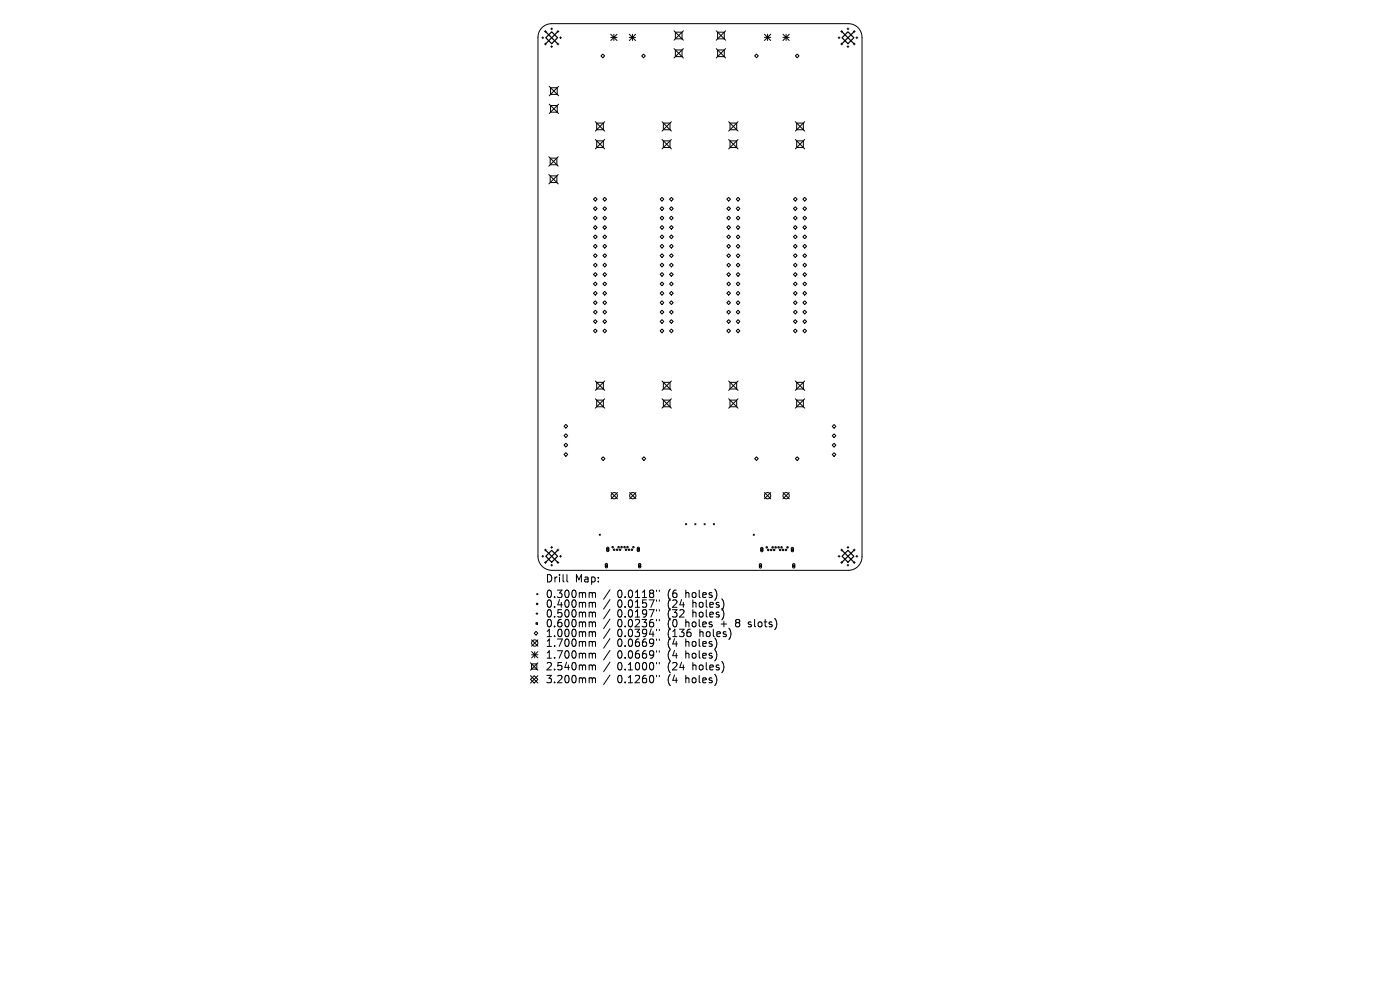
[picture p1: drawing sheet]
<svg xmlns="http://www.w3.org/2000/svg" width="297mm" height="210mm" viewBox="0 0 297 210" stroke-linecap="round" stroke-linejoin="round" font-family="sans-serif">
<defs><g id="words">
<g font-size="2.2">
<text x="115.7" y="123.8">Drill</text>
<text x="122" y="123.8">Map:</text>
<text x="115.7" y="127.1">0.300mm</text>
<text x="115.7" y="129.1">0.400mm</text>
<text x="115.7" y="131.2">0.500mm</text>
<text x="131" y="127.1">0.0118&quot;</text>
<text x="131" y="129.1">0.0157&quot;</text>
<text x="131" y="131.2">0.0197&quot;</text>
<text x="141.7" y="127.1">(6</text>
<text x="141.7" y="129.1">(24</text>
<text x="141.7" y="131.2">(32</text>
<text x="145.6" y="127.1">holes)</text>
<text x="147.1" y="129.1">holes)</text>
<text x="147.1" y="131.2">holes)</text>
<text x="115.7" y="133.3">0.600mm</text>
<text x="115.7" y="135.4">1.000mm</text>
<text x="115.7" y="137.4">1.700mm</text>
<text x="131" y="133.3">0.0236&quot;</text>
<text x="131" y="135.4">0.0394&quot;</text>
<text x="131" y="137.4">0.0669&quot;</text>
<text x="141.7" y="133.3">(0</text>
<text x="141.7" y="135.4">(136</text>
<text x="141.7" y="137.4">(4</text>
<text x="145.6" y="133.3">holes</text>
<text x="145.6" y="137.4">holes)</text>
<text x="148.6" y="135.4">holes)</text>
<text x="153.3" y="133.3">+</text>
<text x="156.6" y="133.3">8</text>
<text x="159.4" y="133.3">slots)</text>
<text x="115.7" y="139.9">1.700mm</text>
<text x="115.7" y="142.4">2.540mm</text>
<text x="131" y="139.9">0.0669&quot;</text>
<text x="131" y="142.4">0.1000&quot;</text>
<text x="141.7" y="139.9">(4</text>
<text x="141.7" y="142.4">(24</text>
<text x="145.6" y="139.9">holes)</text>
<text x="147.1" y="142.4">holes)</text>
<text x="115.7" y="145.1">3.200mm</text>
<text x="131" y="145.1">0.1260&quot;</text>
<text x="141.7" y="145.1">(4</text>
<text x="145.6" y="145.1">holes)</text>
</g>
</g></defs>
<g fill="none" stroke="#000" stroke-width=".21">
<path d="M115 8h.3M115 5.9a2.91 2.91 0 0 1 2-.9h63a2.91 2.91 0 0 1 2.9 2.9v110.2a2.91 2.91 0 0 1-2.9 2.9h-62.9a2.99 2.99 0 0 1-3-3v-110.1a2.91 2.91 0 0 1 .9-2zM115.2 7.8v.4M115.5 6.7h.4M115.5 9.3h.4M115.7 6.5v.4M115.7 9.1v.4M116.5 18.3l2 2M116.8 18.6h1.4v1.4h-1.4zM116.8 6.1h.4M116.8 9.9h.4M117 5.9v.4"/>
<path d="M117 9.7v.4M118.2 6.7h.4M118.2 9.3h.4M118.4 6.5v.4M118.4 9.1v.4M118.5 18.3l-2 2M118.7 8h.4M118.9 7.8v.4M127.9 11.5l.4 .4-.4 .4-.4-.4zM129.6 7.3l1.3 1.3M129.6 7.9h1.3M130.2 7.3v1.3"/>
<path d="M130.9 7.3l-1.3 1.3M133.5 7.9h1.3M133.5 7.3l1.3 1.3M134.2 7.3v1.3M134.8 7.3l-1.3 1.3M136.5 11.5l.4 .4-.4 .4-.4-.4zM143 6.5l2 2M143 10.3l2 2M143.3 6.8h1.4v1.4h-1.4zM143.3 10.6h1.4v1.4h-1.4zM145 6.5l-2 2M145 10.3l-2 2"/>
<path d="M151.9 6.5l2 2M151.9 10.3l2 2M152.2 6.8h1.4v1.4h-1.4zM152.2 10.6h1.4v1.4h-1.4zM153.9 6.5l-2 2M153.9 10.3l-2 2M160.1 11.9l.4-.4 .4 .4-.4 .3zM162.2 7.3l1.3 1.3M162.2 7.9h1.3M162.8 7.3v1.3M163.5 7.3l-1.3 1.3M166.1 7.9h1.3"/>
<path d="M166.1 7.3l1.3 1.3M166.8 7.3v1.3M167.4 7.3l-1.3 1.3M168.7 11.9l.4-.4 .4 .4-.4 .3zM177.8 8h.4M178 7.8v.4M178.4 6.7h.4M178.4 9.3h.4M178.6 6.5v.4M178.6 9.1v.4M179.7 6.1h.4M179.7 9.9h.4"/>
<path d="M179.9 5.9v.4M179.9 9.7v.4M181 6.7h.4M181 9.3h.4M181.2 6.5v.4M181.2 9.1v.4M181.6 8h.4M181.8 7.8v.4M116.4 33.2l2 2M116.4 37l2 2M116.5 22.1l2 2M116.7 33.5h1.4v1.5h-1.4z"/>
<path d="M116.7 37.3h1.4v1.4h-1.4zM116.8 22.4h1.4v1.4h-1.4zM118.4 33.2l-2 2M118.4 37l-2 2M118.5 22.1l-2 2M126.3 25.8l2 2M126.3 29.6l2 2M126.6 26.1h1.4v1.4h-1.4zM126.6 29.9h1.4v1.4h-1.4zM128.3 25.8l-2 2M128.3 29.6l-2 2M140.4 25.8l2 2"/>
<path d="M140.4 29.6l2 2M140.7 26.1h1.4v1.4h-1.4zM140.7 29.9h1.4v1.4h-1.4zM142.4 25.8l-2 2M142.4 29.6l-2 2M154.6 25.8l2 2M154.6 29.6l2 2M154.9 26.1h1.4v1.4h-1.4zM154.9 29.9h1.4v1.4h-1.4zM156.6 25.8l-2 2M156.6 29.6l-2 2M168.7 25.8l2 2"/>
<path d="M168.7 29.6l2 2M169 26.1h1.4v1.4h-1.4zM169 29.9h1.4v1.4h-1.4zM170.7 25.8l-2 2M170.7 29.6l-2 2M125.9 42.3l.4-.4 .4 .4-.4 .3zM125.9 46.2l.4-.3 .4 .3-.4 .4zM125.9 48.2l.4-.4 .4 .4-.4 .4zM125.9 50.2l.4-.4 .4 .4-.4 .4zM125.9 52.2l.4-.4 .4 .4-.4 .4zM125.9 54.2l.4-.4 .4 .4-.4 .4zM125.9 56.2l.4-.4 .4 .4-.4 .4z"/>
<path d="M125.9 58.2l.4-.4 .4 .4-.4 .4zM126.3 43.9l.4 .4-.4 .3-.4-.3zM126.3 59.8l.4 .4-.4 .4-.4-.4zM127.9 42.3l.4-.4 .4 .4-.4 .3zM127.9 46.2l.4-.3 .4 .3-.4 .4zM127.9 48.2l.4-.4 .4 .4-.4 .4zM127.9 50.2l.4-.4 .4 .4-.4 .4zM127.9 54.2l.4-.4 .4 .4-.4 .4zM127.9 56.2l.4-.4 .4 .4-.4 .4zM127.9 58.2l.4-.4 .4 .4-.4 .4zM128.3 43.9l.4 .4-.4 .3-.4-.3zM128.3 51.8l.4 .4-.4 .4-.4-.4z"/>
<path d="M128.3 59.8l.4 .4-.4 .4-.4-.4zM140 58.2l.4-.4 .4 .4-.4 .4zM140.4 41.9l.4 .4-.4 .3-.4-.3zM140.4 43.9l.4 .4-.4 .3-.4-.3zM140.4 45.9l.4 .3-.4 .4-.4-.4zM140.4 47.8l.4 .4-.4 .4-.4-.4zM140.4 49.8l.4 .4-.4 .4-.4-.4zM140.4 51.8l.4 .4-.4 .4-.4-.4zM140.4 53.8l.4 .4-.4 .4-.4-.4zM140.4 55.8l.4 .4-.4 .4-.4-.4zM140.4 59.8l.4 .4-.4 .4-.4-.4zM142 42.3l.4-.4 .4 .4-.4 .3z"/>
<path d="M142 44.3l.4-.4 .4 .4-.4 .3zM142 46.2l.4-.3 .4 .3-.4 .4zM142 48.2l.4-.4 .4 .4-.4 .4zM142 50.2l.4-.4 .4 .4-.4 .4zM142 52.2l.4-.4 .4 .4-.4 .4zM142 54.2l.4-.4 .4 .4-.4 .4zM142 56.2l.4-.4 .4 .4-.4 .4zM142 58.2l.4-.4 .4 .4-.4 .4zM154.2 42.3l.4-.4 .4 .4-.4 .3zM154.2 46.2l.4-.3 .4 .3-.4 .4zM154.2 48.2l.4-.4 .4 .4-.4 .4zM154.2 50.2l.4-.4 .4 .4-.4 .4z"/>
<path d="M154.2 54.2l.4-.4 .4 .4-.4 .4zM154.2 56.2l.4-.4 .4 .4-.4 .4zM154.2 58.2l.4-.4 .4 .4-.4 .4zM154.6 43.9l.4 .4-.4 .3-.4-.3zM154.6 51.8l.4 .4-.4 .4-.4-.4zM154.6 59.8l.4 .4-.4 .4-.4-.4zM156.2 58.2l.4-.4 .4 .4-.4 .4zM156.6 41.9l.4 .4-.4 .3-.4-.3zM156.6 43.9l.4 .4-.4 .3-.4-.3zM156.6 45.9l.4 .3-.4 .4-.4-.4zM156.6 47.8l.4 .4-.4 .4-.4-.4zM156.6 49.8l.4 .4-.4 .4-.4-.4z"/>
<path d="M156.6 51.8l.4 .4-.4 .4-.4-.4zM156.6 53.8l.4 .4-.4 .4-.4-.4zM156.6 55.8l.4 .4-.4 .4-.4-.4zM156.6 59.8l.4 .4-.4 .4-.4-.4zM168.3 42.3l.4-.4 .4 .4-.4 .3zM168.3 58.2l.4-.4 .4 .4-.4 .4zM168.7 43.9l.4 .4-.4 .3-.4-.3zM168.7 45.9l.4 .3-.4 .4-.4-.4zM168.7 47.8l.4 .4-.4 .4-.4-.4zM168.7 49.8l.4 .4-.4 .4-.4-.4zM168.7 51.8l.4 .4-.4 .4-.4-.4zM168.7 53.8l.4 .4-.4 .4-.4-.4z"/>
<path d="M168.7 55.8l.4 .4-.4 .4-.4-.4zM168.7 59.8l.4 .4-.4 .4-.4-.4zM170.3 42.3l.4-.4 .4 .4-.4 .3zM170.3 58.2l.4-.4 .4 .4-.4 .4zM170.7 43.9l.4 .4-.4 .3-.4-.3zM170.7 45.9l.4 .3-.4 .4-.4-.4zM170.7 47.8l.4 .4-.4 .4-.4-.4zM170.7 49.8l.4 .4-.4 .4-.4-.4zM170.7 51.8l.4 .4-.4 .4-.4-.4zM170.7 53.8l.4 .4-.4 .4-.4-.4zM170.7 55.8l.4 .4-.4 .4-.4-.4zM170.7 59.8l.4 .4-.4 .4-.4-.4z"/>
<path d="M125.9 62.2l.4-.4 .4 .4-.4 .4zM125.9 64.2l.4-.4 .4 .4-.4 .4zM125.9 66.2l.4-.4 .4 .4-.4 .4zM125.9 68.2l.4-.4 .4 .4-.4 .4zM126.3 69.8l.4 .4-.4 .4-.4-.4zM127.9 62.2l.4-.4 .4 .4-.4 .4zM127.9 64.2l.4-.4 .4 .4-.4 .4zM127.9 66.2l.4-.4 .4 .4-.4 .4zM128.3 67.8l.4 .4-.4 .4-.4-.4zM128.3 69.8l.4 .4-.4 .4-.4-.4zM140 66.2l.4-.4 .4 .4-.4 .4zM140.4 61.8l.4 .4-.4 .4-.4-.4z"/>
<path d="M140.4 63.8l.4 .4-.4 .4-.4-.4zM140.4 67.8l.4 .4-.4 .4-.4-.4zM140.4 69.8l.4 .4-.4 .4-.4-.4zM142 60.2l.4-.4 .4 .4-.4 .4zM142 62.2l.4-.4 .4 .4-.4 .4zM142 64.2l.4-.4 .4 .4-.4 .4zM142 66.2l.4-.4 .4 .4-.4 .4zM142 68.2l.4-.4 .4 .4-.4 .4zM142 70.2l.4-.4 .4 .4-.4 .4zM154.2 62.2l.4-.4 .4 .4-.4 .4zM154.2 64.2l.4-.4 .4 .4-.4 .4zM154.2 66.2l.4-.4 .4 .4-.4 .4z"/>
<path d="M154.6 67.8l.4 .4-.4 .4-.4-.4zM154.6 69.8l.4 .4-.4 .4-.4-.4zM156.2 66.2l.4-.4 .4 .4-.4 .4zM156.6 61.8l.4 .4-.4 .4-.4-.4zM156.6 63.8l.4 .4-.4 .4-.4-.4zM156.6 67.8l.4 .4-.4 .4-.4-.4zM156.6 69.8l.4 .4-.4 .4-.4-.4zM168.3 66.2l.4-.4 .4 .4-.4 .4zM168.7 61.8l.4 .4-.4 .4-.4-.4zM168.7 63.8l.4 .4-.4 .4-.4-.4zM168.7 67.8l.4 .4-.4 .4-.4-.4zM168.7 69.8l.4 .4-.4 .4-.4-.4z"/>
<path d="M170.3 66.2l.4-.4 .4 .4-.4 .4zM170.7 61.8l.4 .4-.4 .4-.4-.4zM170.7 63.8l.4 .4-.4 .4-.4-.4zM170.7 67.8l.4 .4-.4 .4-.4-.4zM170.7 69.8l.4 .4-.4 .4-.4-.4zM119.7 90.4l.3-.4 .4 .4-.4 .4zM119.7 92.4l.3-.4 .4 .4-.4 .4zM119.7 94.4l.3-.4 .4 .4-.4 .4zM119.7 96.4l.3-.4 .4 .4-.4 .4zM126.3 80.8l2 2M126.3 84.6l2 2M126.6 81.1h1.4v1.4h-1.4z"/>
<path d="M126.6 84.9h1.4v1.4h-1.4zM127.6 97.3l.4-.4 .3 .4-.3 .4zM128.3 80.8l-2 2M128.3 84.6l-2 2M136.2 97.3l.4-.4 .4 .4-.4 .4zM140.4 80.8l2 2M140.4 84.6l2 2M140.7 81.1h1.4v1.4h-1.4zM140.7 84.9h1.4v1.4h-1.4zM142.4 80.8l-2 2M142.4 84.6l-2 2M154.6 80.8l2 2"/>
<path d="M154.6 84.6l2 2M154.9 81.1h1.4v1.4h-1.4zM154.9 84.9h1.4v1.4h-1.4zM156.6 80.8l-2 2M156.6 84.6l-2 2M160.5 96.9l.4 .4-.4 .4-.4-.4zM168.7 80.8l2 2M168.7 84.6l2 2M168.7 97.3l.4-.4 .4 .4-.4 .4zM169 81.1h1.4v1.4h-1.4zM169 84.9h1.4v1.4h-1.4zM170.7 80.8l-2 2"/>
<path d="M170.7 84.6l-2 2M176.5 90.4l.4-.4 .4 .4-.4 .4zM176.5 92.4l.4-.4 .4 .4-.4 .4zM176.5 94.4l.4-.4 .4 .4-.4 .4zM176.5 96.4l.4-.4 .4 .4-.4 .4zM115 118h.3M115.2 117.8v.4M115.5 116.7h.4M115.5 119.3h.4M115.7 116.5v.4M115.7 119.1v.4M116.8 116.1h.4"/>
<path d="M116.8 119.9h.4M117 115.9v.4M117 119.7v.4M118.2 116.7h.4M118.2 119.3h.4M118.4 116.5v.4M118.4 119.1v.4M118.7 118h.4M118.9 117.8v.4M127.1 113.3l.3 .3M127.4 113.3l-.3 .3M128.5 119.8h.3v.4h-.3z"/>
<path d="M128.5 119.6l.2-.1 .2 .2v.6l-.2 .2-.3-.2zM128.8 116.4h.3v.3h-.3zM128.8 116.1h.2l.2 .1v.6l-.2 .2-.3-.2zM129.6 104.5l1.4 1.3M131 104.5l-1.4 1.3M133.6 104.5l1.3 1.3M134.9 104.5l-1.3 1.3M135.3 116.1h.2l.1 .1v.6l-.1 .2-.3-.2zM135.3 116.4h.3v.3h-.3zM135.5 119.6l.3-.1 .1 .2v.6l-.1 .2-.3-.2zM135.5 119.8h.4v.4h-.4zM145.4 111.1l.3 .2"/>
<path d="M145.7 111.1l-.3 .2M147.4 111.1l.2 .2M147.6 111.1l-.2 .2M149.4 111.1l.2 .2M149.6 111.1l-.2 .2M151.3 111.1l.3 .2M151.6 111.1l-.3 .2M159.8 113.3l.2 .3M160 113.3l-.2 .3M161.2 119.9h.3v.3h-.3zM161.2 119.6h.2l.2 .1v.6l-.2 .2-.3-.2zM161.4 116.4h.4v.3h-.4z"/>
<path d="M161.4 116.2l.3-.1 .1 .2v.6l-.1 .1-.3-.1zM162.2 104.5l1.3 1.3M163.5 104.5l-1.3 1.3M166.1 104.5l1.3 1.3M167.4 104.5l-1.3 1.3M167.9 116.4h.4v.3h-.4zM167.9 116.2l.3-.1 .1 .2v.6l-.1 .1-.3-.1zM168.2 119.6h.2l.2 .1v.6l-.2 .2-.2-.2zM168.2 119.9h.4v.3h-.4zM177.8 118h.4M178 117.8v.4M178.4 116.7h.4"/>
<path d="M178.4 119.3h.4M178.6 116.5v.4M178.6 119.1v.4M179.7 116.1h.4M179.7 119.9h.4M179.9 115.9v.4M179.9 119.7v.4M181 116.7h.4M181 119.3h.4M181.2 116.5v.4M181.2 119.1v.4M181.6 118h.4"/>
<path d="M181.8 117.8v.4M112.8 138.2l1.3 1.4M112.8 138.9h1.3M112.8 135.7l1.3 1.4M113.3 134.3l.4-.4 .4 .4-.4 .4zM113.4 138.2v1.4M113.7 132.1h.3v.3h-.3zM113.7 130.2h.4M113.9 125.9l.2 .3M113.9 130v.4M114.1 125.9l-.2 .3M114.1 135.7l-1.3 1.4"/>
<path d="M114.1 138.2l-1.3 1.4M120.3 121.9v1.3l.2 .3M125.2 125.7l.5 .2M125.2 127.8l.5 .2M125.2 129.9l.5 .2M125.2 131.9l.5 .3M125.2 134l.5 .2M125.2 136.1l.5 .2M125.2 138.6l.5 .2M125.7 125.9l.2-.2 .4 .1v1M125.7 125.9v.9M125.7 128v.8"/>
<path d="M125.7 130.1v.8M125.7 132.2v.8M125.7 134.2v.8M125.7 136.3v.8M125.7 138.8v.8M125.7 128l.2-.2 .4 .1v.9M125.7 130.1l.2-.2h.4v1M125.7 132.2l.2-.3 .4 .1v1M125.7 134.2l.2-.2 .4 .1v.9M125.7 136.3l.2-.2h.4v1M125.7 138.8l.2-.2h.4v1M129.4 125.1l-1.3 2"/>
<path d="M129.4 127.2l-1.3 2M129.4 129.3l-1.3 2M129.4 131.3l-1.3 2M129.4 133.4l-1.3 2M129.4 135.5l-1.3 2M129.4 138l-1.3 2M139.3 125.2v.3M139.3 127.3v.3M139.3 129.3v.3M139.3 131.4v.3M139.3 133.5v.3M139.3 135.6v.3"/>
<path d="M139.3 138v.3M139.9 125.2v.3M139.9 127.3v.3M139.9 129.3v.3M139.9 131.4v.3M139.9 133.5v.3M139.9 135.6v.3M139.9 138v.3M158.7 132.9l.2 .1M158.8 132v.4M112.5 144.1l.8-.8 .8 .8-.8 .8zM112.5 140.6l1.6 1.6"/>
<path d="M112.5 143.3l1.6 1.6M112.8 140.8h1.1v1.1h-1.1zM114.1 140.6l-1.6 1.6M114.1 143.3l-1.6 1.6M125.2 141.1l.5 .2M125.2 143.8l.5 .2M125.7 141.3v.8M125.7 144v.8M125.7 141.3l.2-.2h.4v1M125.7 144l.2-.2 .4 .1v.9M129.4 140.5l-1.3 2M129.4 143.2l-1.3 2"/>
<path d="M139.3 140.5v.3M139.3 143.3v.3M139.9 140.5v.3M139.9 143.3v.3"/>
<circle cx="130" cy="116.1" r=".16"/>
<circle cx="130.3" cy="116.6" r=".16"/>
<circle cx="130.3" cy="105.1" r=".67"/>
<circle cx="130.9" cy="116.6" r=".16"/>
<circle cx="131.2" cy="116.1" r=".16"/>
<circle cx="131.5" cy="116.6" r=".16"/>
<circle cx="131.9" cy="116.1" r=".16"/>
<circle cx="132.5" cy="116.1" r=".16"/>
<circle cx="132.8" cy="116.6" r=".16"/>
<circle cx="133.1" cy="116.1" r=".16"/>
<circle cx="133.4" cy="116.6" r=".16"/>
<circle cx="134.1" cy="116.6" r=".16"/>
<circle cx="134.2" cy="105.1" r=".67"/>
<circle cx="134.4" cy="116.1" r=".16"/>
<circle cx="162.7" cy="116.1" r=".16"/>
<circle cx="162.8" cy="105.1" r=".67"/>
<circle cx="163" cy="116.7" r=".16"/>
<circle cx="163.6" cy="116.7" r=".16"/>
<circle cx="163.9" cy="116.1" r=".16"/>
<circle cx="164.2" cy="116.7" r=".16"/>
<circle cx="164.5" cy="116.1" r=".16"/>
<circle cx="165.2" cy="116.1" r=".16"/>
<circle cx="165.5" cy="116.7" r=".16"/>
<circle cx="165.8" cy="116.1" r=".16"/>
<circle cx="166.1" cy="116.7" r=".16"/>
<circle cx="166.7" cy="116.7" r=".16"/>
<circle cx="166.8" cy="105.1" r=".67"/>
<circle cx="167.1" cy="116.1" r=".16"/>
<circle cx="113.4" cy="136.4" r=".67"/>
<circle cx="114" cy="128.1" r=".16"/>
</g>
<path d="M115.8 6.8l2.5 2.5M117 6.8l1.3 1.2-1.3 1.3-1.2-1.3zM118.3 6.8l-2.5 2.5M178.6 8l1.3-1.2 1.2 1.2-1.2 1.3zM178.6 6.8l2.5 2.5M181.1 6.8l-2.5 2.5M115.8 118l1.2-1.3 1.3 1.3-1.3 1.3zM115.8 116.7l2.5 2.6M118.3 116.7l-2.5 2.6M178.6 118l1.3-1.3 1.2 1.3-1.2 1.3zM178.6 116.7l2.5 2.6M181.1 116.7l-2.5 2.6" fill="none" stroke="#000" stroke-width=".25"/>
<use href="#words"/>
</svg>
